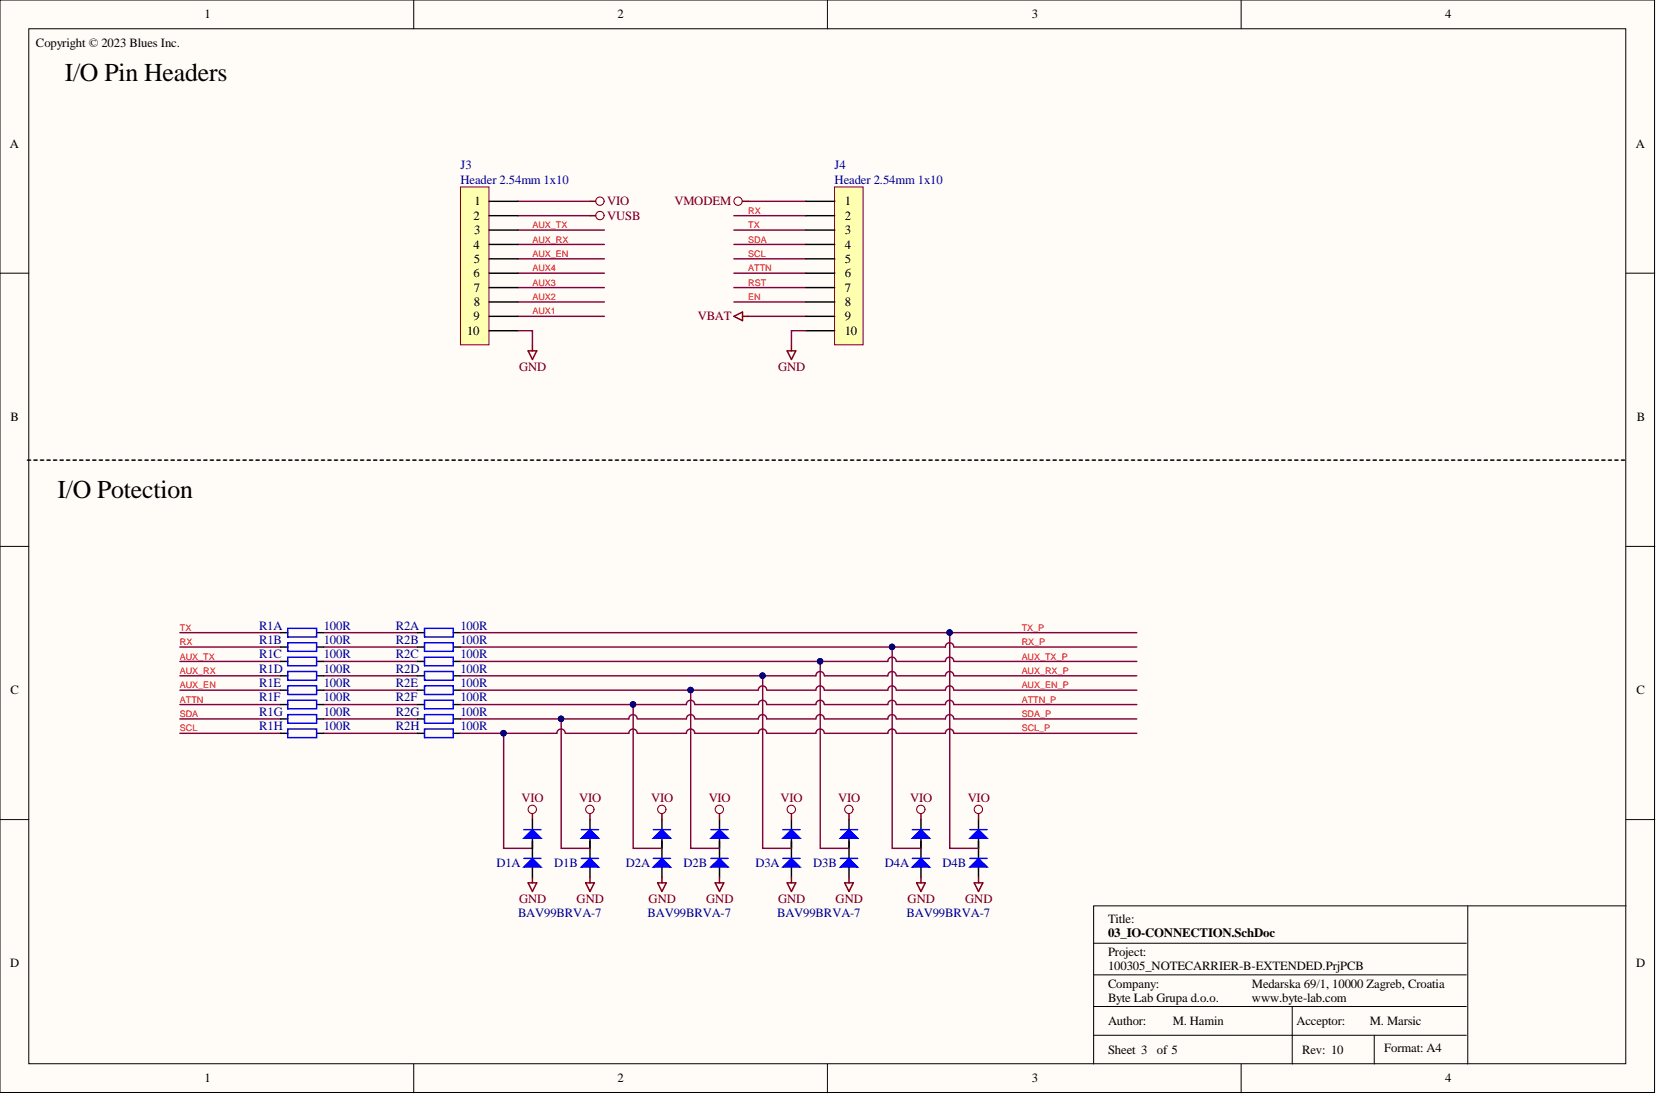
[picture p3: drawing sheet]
<svg xmlns="http://www.w3.org/2000/svg" width="292mm" height="193mm" viewBox="0 0 292 193" stroke-linecap="round" stroke-linejoin="round" font-family="sans-serif">
<defs><g id="words">
<g font-size="4.5">
<text x="11.4" y="14.3">I/O Pin Headers</text>
<text x="10.2" y="87.8">I/O Potection</text>
</g>
<text font-size="2.3" x="195.4" y="165.3">03_IO-CONNECTION.SchDoc</text>
<g font-size="2.2">
<text x="36.1" y="3.3">1</text>
<text x="108.9" y="3.3">2</text>
<text x="182" y="3.3">3</text>
<text x="254.9" y="3.3">4</text>
<text x="6.3" y="8.3">Copyright © 2023 Blues Inc.</text>
<text x="1.8" y="26.1">A</text>
<text x="288.6" y="26.1">A</text>
<text x="83.5" y="38.8">2</text>
<text x="83.6" y="41.3">3</text>
<text x="83.7" y="36.2">1</text>
<text x="149" y="36.2">1</text>
<text x="149" y="38.8">2</text>
<text x="149" y="41.3">3</text>
<text x="83.5" y="43.8">4</text>
<text x="83.6" y="46.4">5</text>
<text x="149" y="43.8">4</text>
<text x="149" y="46.4">5</text>
<text x="83.5" y="48.9">6</text>
<text x="83.6" y="51.4">7</text>
<text x="83.6" y="54">8</text>
<text x="149" y="51.4">7</text>
<text x="149" y="48.9">6</text>
<text x="149" y="54">8</text>
<text x="82.4" y="59.1">10</text>
<text x="83.5" y="56.5">9</text>
<text x="149" y="56.5">9</text>
<text x="149" y="59.1">10</text>
<text x="1.9" y="74.3">B</text>
<text x="288.7" y="74.3">B</text>
<text x="1.9" y="122.5">C</text>
<text x="288.7" y="122.5">C</text>
<text x="195.4" y="162.8">Title:</text>
<text x="1.8" y="170.6">D</text>
<text x="195.4" y="168.6">Project:</text>
<text x="195.4" y="171.2">100305_NOTECARRIER-B-EXTENDED.PrjPCB</text>
<text x="288.6" y="170.6">D</text>
<text x="195.4" y="174.2">Company:</text>
<text x="195.4" y="176.7">Byte Lab Grupa d.o.o.</text>
<text x="220.8" y="174.2">Medarska 69/1, 10000 Zagreb, Croatia</text>
<text x="220.8" y="176.7">www.byte-lab.com</text>
<text x="195.4" y="185.9">Sheet 3</text>
<text x="195.4" y="180.8">Author:</text>
<text x="204.1" y="185.9">of 5</text>
<text x="206.9" y="180.8">M. Hamin</text>
<text x="228.7" y="180.8">Acceptor:</text>
<text x="229.7" y="185.9">Rev: 10</text>
<text x="241.6" y="180.8">M. Marsic</text>
<text x="244.2" y="185.6">Format: A4</text>
<text x="36.1" y="190.9">1</text>
<text x="108.9" y="190.9">2</text>
<text x="182" y="190.9">3</text>
<text x="254.9" y="190.9">4</text>
</g>
<g font-size="2.2" fill="#000080">
<text x="81.2" y="29.9">J3</text>
<text x="147.2" y="29.9">J4</text>
<text x="81.2" y="32.4">Header 2.54mm 1x10</text>
<text x="147.2" y="32.4">Header 2.54mm 1x10</text>
<text x="45.7" y="111">R1A</text>
<text x="45.7" y="113.6">R1B</text>
<text x="57.1" y="111">100R</text>
<text x="57.1" y="113.6">100R</text>
<text x="69.8" y="111">R2A</text>
<text x="69.8" y="113.6">R2B</text>
<text x="81.2" y="111">100R</text>
<text x="81.2" y="113.6">100R</text>
<text x="45.7" y="116.1">R1C</text>
<text x="45.7" y="118.7">R1D</text>
<text x="57.1" y="116.1">100R</text>
<text x="57.1" y="118.7">100R</text>
<text x="69.8" y="116.1">R2C</text>
<text x="69.8" y="118.7">R2D</text>
<text x="81.2" y="116.1">100R</text>
<text x="81.2" y="118.7">100R</text>
<text x="45.7" y="121.2">R1E</text>
<text x="45.7" y="123.7">R1F</text>
<text x="57.1" y="121.2">100R</text>
<text x="57.1" y="123.7">100R</text>
<text x="69.8" y="121.2">R2E</text>
<text x="69.8" y="123.7">R2F</text>
<text x="81.2" y="121.2">100R</text>
<text x="81.2" y="123.7">100R</text>
<text x="45.7" y="126.3">R1G</text>
<text x="45.7" y="128.8">R1H</text>
<text x="57.1" y="126.3">100R</text>
<text x="57.1" y="128.8">100R</text>
<text x="69.8" y="126.3">R2G</text>
<text x="69.8" y="128.8">R2H</text>
<text x="81.2" y="126.3">100R</text>
<text x="81.2" y="128.8">100R</text>
<text x="87.6" y="152.9">D1A</text>
<text x="97.7" y="152.9">D1B</text>
<text x="110.4" y="152.9">D2A</text>
<text x="120.6" y="152.9">D2B</text>
<text x="133.3" y="152.9">D3A</text>
<text x="143.4" y="152.9">D3B</text>
<text x="156.1" y="152.9">D4A</text>
<text x="166.3" y="152.9">D4B</text>
<text x="91.4" y="161.8">BAV99BRVA-7</text>
<text x="114.2" y="161.8">BAV99BRVA-7</text>
<text x="137.1" y="161.8">BAV99BRVA-7</text>
<text x="159.9" y="161.8">BAV99BRVA-7</text>
</g>
<g font-size="2.2" fill="#800000">
<text x="107.1" y="36.2">VIO</text>
<text x="107.1" y="38.8">VUSB</text>
<text x="119" y="36.2">VMODEM</text>
<text x="123.1" y="56.5">VBAT</text>
<text x="91.6" y="65.4">GND</text>
<text x="137.2" y="65.4">GND</text>
<text x="92" y="141.5">VIO</text>
<text x="102.2" y="141.5">VIO</text>
<text x="114.9" y="141.5">VIO</text>
<text x="125" y="141.5">VIO</text>
<text x="137.7" y="141.5">VIO</text>
<text x="147.9" y="141.5">VIO</text>
<text x="160.5" y="141.5">VIO</text>
<text x="170.7" y="141.5">VIO</text>
<text x="91.6" y="159.2">GND</text>
<text x="101.7" y="159.2">GND</text>
<text x="114.4" y="159.2">GND</text>
<text x="124.6" y="159.2">GND</text>
<text x="137.2" y="159.2">GND</text>
<text x="147.4" y="159.2">GND</text>
<text x="160.1" y="159.2">GND</text>
<text x="170.2" y="159.2">GND</text>
</g>
<g font-size="1.6" fill="#f00">
<text x="93.9" y="40.3">AUX_TX</text>
<text x="132" y="37.7">RX</text>
<text x="132" y="40.3">TX</text>
<text x="93.9" y="45.3">AUX_EN</text>
<text x="93.9" y="42.8">AUX_RX</text>
<text x="93.9" y="47.9">AUX4</text>
<text x="132" y="42.8">SDA</text>
<text x="132" y="45.3">SCL</text>
<text x="132" y="47.9">ATTN</text>
<text x="93.9" y="50.4">AUX3</text>
<text x="93.9" y="52.9">AUX2</text>
<text x="132" y="50.4">RST</text>
<text x="132" y="52.9">EN</text>
<text x="93.9" y="55.5">AUX1</text>
<text x="31.7" y="111.3">TX</text>
<text x="31.7" y="113.8">RX</text>
<text x="180.2" y="111.3">TX_P</text>
<text x="180.2" y="113.8">RX_P</text>
<text x="31.7" y="116.3">AUX_TX</text>
<text x="31.7" y="118.9">AUX_RX</text>
<text x="180.2" y="116.3">AUX_TX_P</text>
<text x="180.2" y="118.9">AUX_RX_P</text>
<text x="31.7" y="121.4">AUX_EN</text>
<text x="31.7" y="123.9">ATTN</text>
<text x="180.2" y="121.4">AUX_EN_P</text>
<text x="180.2" y="123.9">ATTN_P</text>
<text x="31.7" y="129">SCL</text>
<text x="31.7" y="126.5">SDA</text>
<text x="180.2" y="126.5">SDA_P</text>
<text x="180.2" y="129">SCL_P</text>
</g>
</g></defs>
<g fill="#fffcf8" stroke="#000" stroke-width=".18">
<path d="M0 0h291.8v192.7h-291.8z"/>
<path d="M5.1 5.1h281.7v182.5h-281.7z"/>
</g>
<g fill="none" stroke="#000" stroke-width=".18">
<path d="M73 0v5.1M145.9 0v5.1M218.9 0v5.1M0 48.2h5.1M286.8 48.2h5.1M0 96.4h5.1M286.8 96.4h5.1M0 144.6h5.1M258.9 159.8v27.9M286.8 159.8h-93.9v27.9M286.8 144.6h5.1M192.9 166.4h65.7"/>
<path d="M192.9 172h65.7M192.9 177.5h65.7M227.9 177.5v10.2M73 187.7v5.1M145.9 187.7v5.1M192.9 182.6h65.7M218.9 187.7v5.1M242.4 182.6v5.1"/>
</g>
<g fill="none" stroke="#800040" stroke-width=".25">
<path d="M91.4 35.5h12.7M91.4 38h12.7M129.4 38h12.7M132 35.5h10.1M91.4 45.7h15.2M91.4 40.6h15.2M91.4 43.1h15.2M91.4 48.2h15.2M91.4 50.7h15.2M91.4 53.3h15.2M91.4 55.8h15.2M129.4 45.7h12.7"/>
<path d="M129.4 40.6h12.7M129.4 43.1h12.7M129.4 48.2h12.7M129.4 50.7h12.7M129.4 53.3h12.7M132 55.8h10.1M31.7 111.6h17.8M31.7 114.1h17.8M31.7 116.7h17.8M31.7 119.2h17.8M57.1 111.6h16.5M57.1 114.1h16.5"/>
<path d="M57.1 116.7h16.5M57.1 119.2h16.5M31.7 121.7h17.8M31.7 124.3h17.8M31.7 126.8h17.8M31.7 129.3h17.8M57.1 121.7h16.5M57.1 124.3h16.5M57.1 126.8h16.5M57.1 129.3h16.5"/>
</g>
<path d="M147.2 33h5v27.8h-5z" fill="#ffffb0" stroke="#800000" stroke-width=".18"/>
<path d="M142.1 35.5h5.1M142.1 38h5.1M142.1 40.6h5.1M142.1 43.1h5.1M142.1 45.7h5.1M142.1 50.7h5.1M142.1 48.2h5.1M142.1 53.3h5.1M142.1 55.8h5.1M142.1 58.3h5.1" fill="none" stroke="#000" stroke-width=".25"/>
<path d="M81.2 33h5v27.8h-5z" fill="#ffffb0" stroke="#800000" stroke-width=".18"/>
<g fill="none" stroke="#000" stroke-width=".25">
<path d="M86.3 35.5h5.1M86.3 38h5.1M86.3 40.6h5.1M86.3 43.1h5.1M86.3 45.7h5.1M86.3 50.7h5.1M86.3 48.2h5.1M86.3 53.3h5.1M86.3 55.8h5.1M86.3 58.3h5.1M49.5 111.6h1.3M49.5 116.7h1.3"/>
<path d="M49.5 114.1h1.3M49.5 119.2h1.3M55.8 111.6h1.3M55.8 116.7h1.3M55.8 114.1h1.3M55.8 119.2h1.3M73.6 111.6h1.3M73.6 116.7h1.3M73.6 114.1h1.3M73.6 119.2h1.3M80 111.6h1.2M80 116.7h1.2"/>
<path d="M80 114.1h1.2M80 119.2h1.2M49.5 121.7h1.3M49.5 126.8h1.3M49.5 124.3h1.3M49.5 129.3h1.3M55.8 121.7h1.3M55.8 126.8h1.3M55.8 124.3h1.3M55.8 129.3h1.3M73.6 121.7h1.3M73.6 126.8h1.3"/>
<path d="M73.6 124.3h1.3M73.6 129.3h1.3M80 121.7h1.2M80 126.8h1.2M80 124.3h1.2M80 129.3h1.2M93.9 144.6v1.7M93.9 147.9v3.5M93.9 152.9v1.8"/>
</g>
<g fill="none" stroke="#800000" stroke-width=".18">
<circle cx="105.8" cy="38" r=".74"/>
<circle cx="105.8" cy="35.5" r=".74"/>
<circle cx="130.2" cy="35.5" r=".74"/>
<circle cx="93.9" cy="142.8" r=".74"/>
</g>
<path d="M104.1 35.5h1M104.1 38h1M131 35.5h1M129.4 55.8l1.6-.8v1.6zM131 55.8h1M93.2 61.9h1.5l-.8 1.5zM93.9 60.9v1M138.8 61.9h1.6l-.8 1.5zM139.6 60.9v1M93.2 155.7h1.5l-.8 1.5zM93.9 143.6v1M93.9 154.7v1" fill="none" stroke="#800000" stroke-width=".25"/>
<path d="M91.4 58.3h2.5v2.6M142.1 58.3h-2.5v2.6M88.8 129.3v20.3h5.1" fill="none" stroke="#800040" stroke-width=".25"/>
<circle cx="88.8" cy="129.3" r=".48" fill="#000080" stroke="#000080" stroke-width=".18"/>
<path d="M286.6 81.2h-281.8" fill="none" stroke="#000" stroke-width=".25" stroke-dasharray=".6 .6"/>
<g fill="none" stroke="#00f" stroke-width=".25">
<path d="M50.8 110.8h5v1.6h-5zM50.8 115.9h5v1.5h-5zM50.8 113.4h5v1.5h-5zM50.8 118.4h5v1.6h-5zM74.9 110.8h5.1v1.6h-5.1zM74.9 115.9h5.1v1.5h-5.1zM74.9 113.4h5.1v1.5h-5.1zM74.9 118.4h5.1v1.6h-5.1zM50.8 121h5v1.5h-5zM50.8 126.1h5v1.5h-5zM50.8 123.5h5v1.5h-5zM50.8 128.6h5v1.5h-5z"/>
<path d="M74.9 121h5.1v1.5h-5.1zM74.9 126.1h5.1v1.5h-5.1zM74.9 123.5h5.1v1.5h-5.1zM74.9 128.6h5.1v1.5h-5.1zM92.4 146.3h3"/>
</g>
<path d="M92.4 152.9l1.5-1.5 1.5 1.5z" fill="#00f"/>
<path d="M92.4 152.9l1.5-1.5 1.5 1.5z" fill="none" stroke="#00f" stroke-width=".25"/>
<path d="M93.9 148.4v1.2" fill="none" stroke="#000" stroke-width=".25"/>
<path d="M92.4 147.9l1.5-1.6 1.5 1.6z" fill="#00f"/>
<path d="M92.4 147.9l1.5-1.6 1.5 1.6zM92.4 151.4h3M102.5 146.3h3.1" fill="none" stroke="#00f" stroke-width=".25"/>
<path d="M104.1 144.6v1.7M104.1 147.9v3.5M104.1 152.9v1.8" fill="none" stroke="#000" stroke-width=".25"/>
<path d="M102.5 152.9l1.6-1.5 1.5 1.5z" fill="#00f"/>
<path d="M102.5 152.9l1.6-1.5 1.5 1.5z" fill="none" stroke="#00f" stroke-width=".25"/>
<path d="M104.1 148.4v1.2" fill="none" stroke="#000" stroke-width=".25"/>
<path d="M102.5 147.9l1.6-1.6 1.5 1.6z" fill="#00f"/>
<path d="M102.5 147.9l1.6-1.6 1.5 1.6zM102.5 151.4h3.1M115.2 146.3h3.1" fill="none" stroke="#00f" stroke-width=".25"/>
<path d="M116.8 144.6v1.7M116.8 147.9v3.5M116.8 152.9v1.8" fill="none" stroke="#000" stroke-width=".25"/>
<path d="M115.2 152.9l1.6-1.5 1.5 1.5z" fill="#00f"/>
<path d="M115.2 152.9l1.6-1.5 1.5 1.5z" fill="none" stroke="#00f" stroke-width=".25"/>
<path d="M116.8 148.4v1.2" fill="none" stroke="#000" stroke-width=".25"/>
<path d="M115.2 147.9l1.6-1.6 1.5 1.6z" fill="#00f"/>
<path d="M115.2 147.9l1.6-1.6 1.5 1.6zM115.2 151.4h3.1M125.4 146.3h3" fill="none" stroke="#00f" stroke-width=".25"/>
<path d="M126.9 144.6v1.7M126.9 147.9v3.5M126.9 152.9v1.8" fill="none" stroke="#000" stroke-width=".25"/>
<path d="M125.4 152.9l1.5-1.5 1.5 1.5z" fill="#00f"/>
<path d="M125.4 152.9l1.5-1.5 1.5 1.5z" fill="none" stroke="#00f" stroke-width=".25"/>
<path d="M126.9 148.4v1.2" fill="none" stroke="#000" stroke-width=".25"/>
<path d="M125.4 147.9l1.5-1.6 1.5 1.6z" fill="#00f"/>
<path d="M125.4 147.9l1.5-1.6 1.5 1.6zM125.4 151.4h3M138.1 146.3h3" fill="none" stroke="#00f" stroke-width=".25"/>
<path d="M139.6 144.6v1.7M139.6 147.9v3.5M139.6 152.9v1.8" fill="none" stroke="#000" stroke-width=".25"/>
<path d="M138.1 152.9l1.5-1.5 1.5 1.5z" fill="#00f"/>
<path d="M138.1 152.9l1.5-1.5 1.5 1.5z" fill="none" stroke="#00f" stroke-width=".25"/>
<path d="M139.6 148.4v1.2" fill="none" stroke="#000" stroke-width=".25"/>
<path d="M138.1 147.9l1.5-1.6 1.5 1.6z" fill="#00f"/>
<path d="M138.1 147.9l1.5-1.6 1.5 1.6zM138.1 151.4h3M148.2 146.3h3.1" fill="none" stroke="#00f" stroke-width=".25"/>
<path d="M149.8 144.6v1.7M149.8 147.9v3.5M149.8 152.9v1.8" fill="none" stroke="#000" stroke-width=".25"/>
<path d="M148.2 152.9l1.6-1.5 1.5 1.5z" fill="#00f"/>
<path d="M148.2 152.9l1.6-1.5 1.5 1.5z" fill="none" stroke="#00f" stroke-width=".25"/>
<path d="M149.8 148.4v1.2" fill="none" stroke="#000" stroke-width=".25"/>
<path d="M148.2 147.9l1.6-1.6 1.5 1.6z" fill="#00f"/>
<path d="M148.2 147.9l1.6-1.6 1.5 1.6zM148.2 151.4h3.1M160.9 146.3h3.1" fill="none" stroke="#00f" stroke-width=".25"/>
<path d="M162.4 144.6v1.7M162.4 147.9v3.5M162.4 152.9v1.8" fill="none" stroke="#000" stroke-width=".25"/>
<path d="M160.9 152.9l1.5-1.5 1.6 1.5z" fill="#00f"/>
<path d="M160.9 152.9l1.5-1.5 1.6 1.5z" fill="none" stroke="#00f" stroke-width=".25"/>
<path d="M162.4 148.4v1.2" fill="none" stroke="#000" stroke-width=".25"/>
<path d="M160.9 147.9l1.5-1.6 1.6 1.6z" fill="#00f"/>
<path d="M160.9 147.9l1.5-1.6 1.6 1.6zM160.9 151.4h3.1M171.1 146.3h3" fill="none" stroke="#00f" stroke-width=".25"/>
<path d="M172.6 144.6v1.7M172.6 147.9v3.5M172.6 152.9v1.8" fill="none" stroke="#000" stroke-width=".25"/>
<path d="M171.1 152.9l1.5-1.5 1.5 1.5z" fill="#00f"/>
<path d="M171.1 152.9l1.5-1.5 1.5 1.5z" fill="none" stroke="#00f" stroke-width=".25"/>
<path d="M172.6 148.4v1.2" fill="none" stroke="#000" stroke-width=".25"/>
<path d="M171.1 147.9l1.5-1.6 1.5 1.6z" fill="#00f"/>
<path d="M171.1 147.9l1.5-1.6 1.5 1.6zM171.1 151.4h3" fill="none" stroke="#00f" stroke-width=".25"/>
<g fill="none" stroke="#800000" stroke-width=".18">
<circle cx="104" cy="142.8" r=".74"/>
<circle cx="116.7" cy="142.8" r=".74"/>
<circle cx="126.9" cy="142.8" r=".74"/>
<circle cx="139.6" cy="142.8" r=".74"/>
<circle cx="149.7" cy="142.8" r=".74"/>
<circle cx="162.4" cy="142.8" r=".74"/>
<circle cx="172.6" cy="142.8" r=".74"/>
</g>
<g fill="none" stroke="#800000" stroke-width=".25">
<path d="M103.3 155.7h1.5l-.7 1.5zM104.1 143.6v1M104.1 154.7v1M116 155.7h1.5l-.7 1.5zM116.8 143.6v1M116.8 154.7v1M126.1 155.7h1.6l-.8 1.5zM126.9 143.6v1M126.9 154.7v1M138.8 155.7h1.6l-.8 1.5zM139.6 143.6v1M139.6 154.7v1"/>
<path d="M149 155.7h1.5l-.7 1.5zM149.8 143.6v1M149.8 154.7v1M161.7 155.7h1.5l-.8 1.5zM162.4 143.6v1M162.4 154.7v1M171.8 155.7h1.6l-.8 1.5zM172.6 143.6v1M172.6 154.7v1"/>
</g>
<g fill="none" stroke="#800040" stroke-width=".25">
<path d="M81.2 111.6h119.3M134.5 119.2v30.4h5.1M144.7 116.7v32.9h5.1M145.4 119.2a.74 .74 0 0 0-.7-.8 .74 .74 0 0 0-.8 .8h-62.7M157.4 114.1v35.5h5M158.1 119.2a.74 .74 0 0 0-.8-.8 .74 .74 0 0 0-.7 .8h-11.2M158.1 116.7a.74 .74 0 0 0-.8-.8 .74 .74 0 0 0-.7 .8h-75.4M167.5 111.6v38h5.1M168.2 114.1a.74 .74 0 0 0-.7-.7 .74 .74 0 0 0-.7 .7h-85.6M168.2 119.2a.74 .74 0 0 0-.7-.8 .74 .74 0 0 0-.7 .8h-8.7M168.2 116.7a.74 .74 0 0 0-.7-.8 .74 .74 0 0 0-.7 .8h-8.7M168.3 114.1h32.2"/>
<path d="M168.3 119.2h32.2M168.3 116.7h32.2M99 126.8v22.8h5.1M99.7 129.3a.74 .74 0 0 0-.7-.7 .74 .74 0 0 0-.8 .7h-17M111.7 124.3v25.3h5.1M112.4 129.3a.74 .74 0 0 0-.7-.7 .74 .74 0 0 0-.8 .7h-11.1M112.4 126.8a.74 .74 0 0 0-.7-.7 .74 .74 0 0 0-.8 .7h-29.7M121.8 121.7v27.9h5.1M122.5 129.3a.74 .74 0 0 0-.7-.7 .74 .74 0 0 0-.7 .7h-8.7M122.5 124.3a.74 .74 0 0 0-.7-.8 .74 .74 0 0 0-.7 .8h-39.9M122.5 126.8a.74 .74 0 0 0-.7-.7 .74 .74 0 0 0-.7 .7h-8.7M135.2 129.3a.74 .74 0 0 0-.7-.7 .74 .74 0 0 0-.7 .7h-11.2"/>
<path d="M135.2 124.3a.74 .74 0 0 0-.7-.8 .74 .74 0 0 0-.7 .8h-11.2M135.2 121.7a.74 .74 0 0 0-.7-.7 .74 .74 0 0 0-.7 .7h-52.6M135.2 126.8a.74 .74 0 0 0-.7-.7 .74 .74 0 0 0-.7 .7h-11.2M145.4 129.3a.74 .74 0 0 0-.7-.7 .74 .74 0 0 0-.8 .7h-8.6M145.4 124.3a.74 .74 0 0 0-.7-.8 .74 .74 0 0 0-.8 .8h-8.6M145.4 121.7a.74 .74 0 0 0-.7-.7 .74 .74 0 0 0-.8 .7h-8.6M145.4 126.8a.74 .74 0 0 0-.7-.7 .74 .74 0 0 0-.8 .7h-8.6M158.1 129.3a.74 .74 0 0 0-.8-.7 .74 .74 0 0 0-.7 .7h-11.2M158.1 124.3a.74 .74 0 0 0-.8-.8 .74 .74 0 0 0-.7 .8h-11.2M158.1 121.7a.74 .74 0 0 0-.8-.7 .74 .74 0 0 0-.7 .7h-11.2M158.1 126.8a.74 .74 0 0 0-.8-.7 .74 .74 0 0 0-.7 .7h-11.2M168.2 129.3a.74 .74 0 0 0-.7-.7 .74 .74 0 0 0-.7 .7h-8.7"/>
<path d="M168.2 124.3a.74 .74 0 0 0-.7-.8 .74 .74 0 0 0-.7 .8h-8.7M168.2 121.7a.74 .74 0 0 0-.7-.7 .74 .74 0 0 0-.7 .7h-8.7M168.2 126.8a.74 .74 0 0 0-.7-.7 .74 .74 0 0 0-.7 .7h-8.7M168.3 129.3h32.2M168.3 124.3h32.2M168.3 121.7h32.2M168.3 126.8h32.2"/>
</g>
<g fill="#000080" stroke="#000080" stroke-width=".18">
<circle cx="99" cy="126.8" r=".48"/>
<circle cx="111.7" cy="124.3" r=".48"/>
<circle cx="121.8" cy="121.7" r=".48"/>
<circle cx="134.5" cy="119.2" r=".48"/>
<circle cx="144.7" cy="116.6" r=".48"/>
<circle cx="157.3" cy="114.1" r=".48"/>
<circle cx="167.5" cy="111.6" r=".48"/>
<circle cx="88.8" cy="129.3" r=".48"/>
</g>
<use href="#words"/>
</svg>
